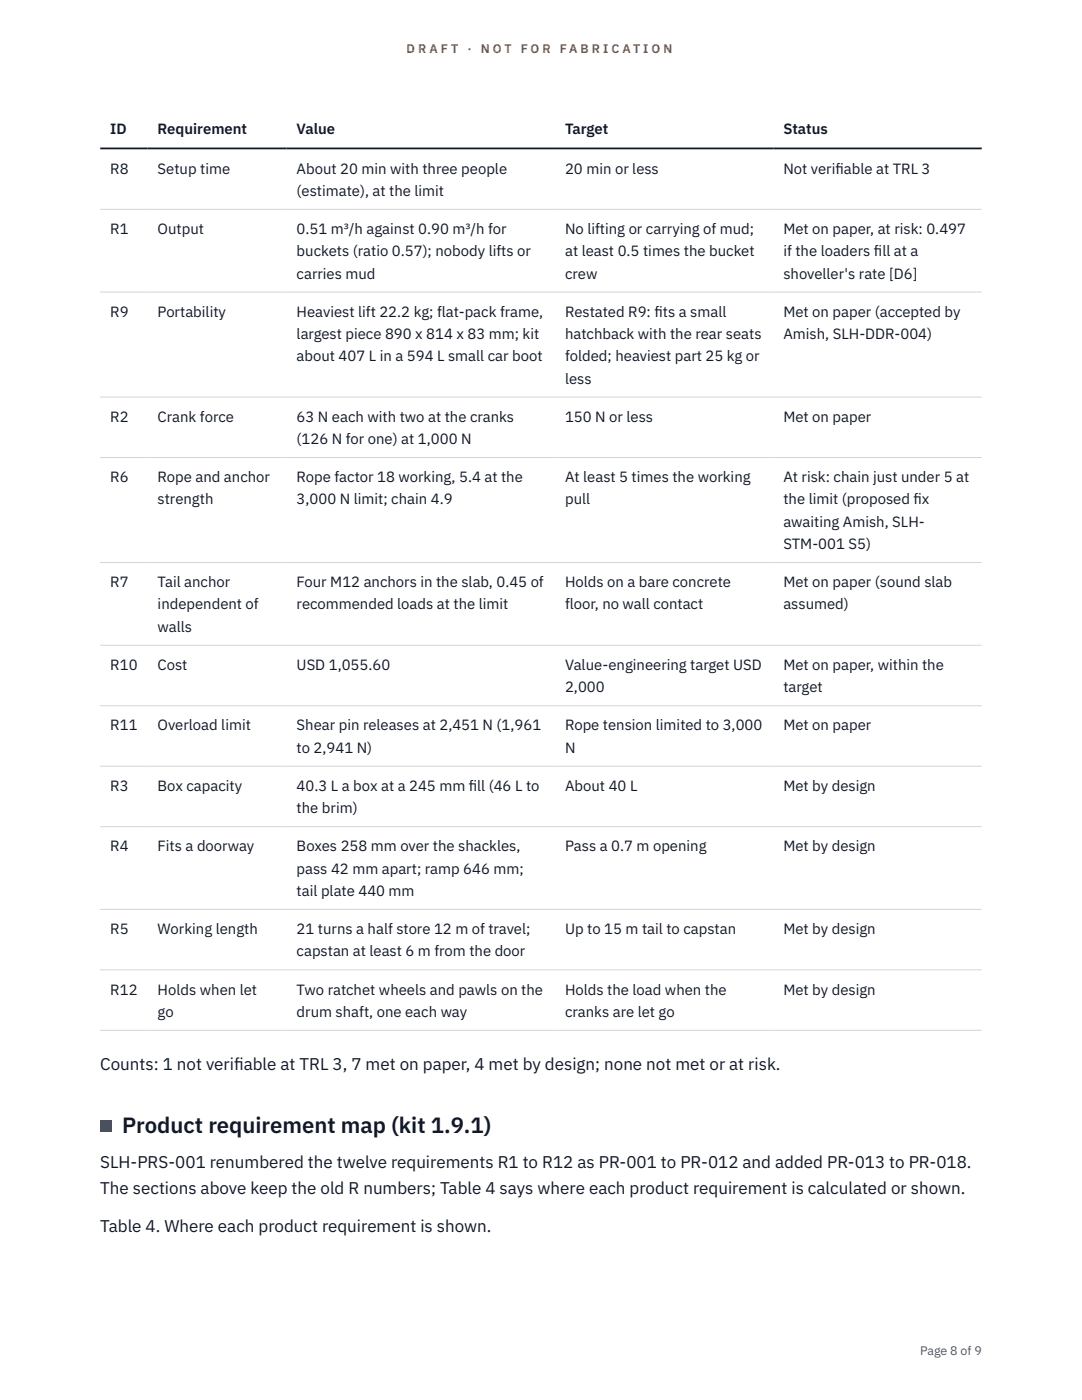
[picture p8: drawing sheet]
<svg xmlns="http://www.w3.org/2000/svg" width="216mm" height="279mm" viewBox="0 0 216 279" stroke-linecap="round" stroke-linejoin="round" font-family="sans-serif">
<defs><g id="words">
<text font-size="4.4" fill="#111827" x="24.4" y="226.2">Product requirement map (kit 1.9.1)</text>
<g font-size="3.4" fill="#111827">
<text x="20" y="213.5">Counts: 1 not verif</text>
<text x="46.7" y="213.5">iable at TRL 3, 7 met on paper, 4 met by design; none not met or at risk.</text>
<text x="20" y="233.1">SLH-PRS-001 renumbered the twelve requirements R1 to R12 as PR-001 to PR-012 and added PR-013 to PR-018.</text>
<text x="20" y="238.2">The sections above keep the old R numbers; Table 4 says where each product requirement is calculated or shown.</text>
<text x="20" y="245.9">Table 4. Where each product requirement is shown.</text>
</g>
<g font-size="3" fill="#111827">
<text x="22" y="26.8">ID</text>
<text x="31.5" y="26.8">Requirement</text>
<text x="59.2" y="26.8">Value</text>
<text x="112.8" y="26.8">Target</text>
<text x="156.3" y="26.8">Status</text>
<text x="22" y="34.6">R8</text>
<text x="31.5" y="34.6">Setup time</text>
<text x="59.2" y="34.6">About 20 min with three people</text>
<text x="112.8" y="34.6">20 min or less</text>
<text x="156.3" y="34.6">Not verif</text>
<text x="166.7" y="34.6">iable at TRL 3</text>
<text x="59.2" y="39.1">(estimate), at the limit</text>
<text x="22" y="46.7">R1</text>
<text x="31.5" y="46.7">Output</text>
<text x="59.2" y="46.7">0.51 m³/h against 0.90 m³/h for</text>
<text x="112.8" y="46.7">No lifting or carrying of mud;</text>
<text x="156.3" y="46.7">Met on paper, at risk: 0.497</text>
<text x="59.2" y="51.1">buckets (ratio 0.57); nobody lifts or</text>
<text x="112.8" y="51.1">at least 0.5 times the bucket</text>
<text x="156.3" y="51.1">if the loaders f</text>
<text x="174.4" y="51.1">ill at a</text>
<text x="59.2" y="55.6">carries mud</text>
<text x="112.8" y="55.6">crew</text>
<text x="156.3" y="55.6">shoveller's rate [D6]</text>
<text x="22" y="63.2">R9</text>
<text x="31.5" y="63.2">Portability</text>
<text x="59.2" y="63.2">Heaviest lift 22.2 kg; flat-pack frame,</text>
<text x="112.8" y="63.2">Restated R9: f</text>
<text x="130.6" y="63.2">its a small</text>
<text x="156.3" y="63.2">Met on paper (accepted by</text>
<text x="59.2" y="67.7">largest piece 890 x 814 x 83 mm; kit</text>
<text x="112.8" y="67.7">hatchback with the rear seats</text>
<text x="156.3" y="67.7">Amish, SLH-DDR-004)</text>
<text x="59.2" y="72.1">about 407 L in a 594 L small car boot</text>
<text x="112.8" y="72.1">folded; heaviest part 25 kg or</text>
<text x="112.8" y="76.5">less</text>
<text x="22" y="84.2">R2</text>
<text x="31.5" y="84.2">Crank force</text>
<text x="59.2" y="84.2">63 N each with two at the cranks</text>
<text x="59.2" y="88.6">(126 N for one) at 1,000 N</text>
<text x="112.8" y="84.2">150 N or less</text>
<text x="156.3" y="84.2">Met on paper</text>
<text x="22" y="96.2">R6</text>
<text x="31.5" y="96.2">Rope and anchor</text>
<text x="31.5" y="100.7">strength</text>
<text x="59.2" y="96.2">Rope factor 18 working, 5.4 at the</text>
<text x="59.2" y="100.7">3,000 N limit; chain 4.9</text>
<text x="112.8" y="96.2">At least 5 times the working</text>
<text x="112.8" y="100.7">pull</text>
<text x="156.3" y="96.2">At risk: chain just under 5 at</text>
<text x="156.3" y="100.7">the limit (proposed f</text>
<text x="182.3" y="100.7">ix</text>
<text x="156.3" y="105.1">awaiting Amish, SLH-</text>
<text x="156.3" y="109.6">STM-001 S5)</text>
<text x="22" y="117.2">R7</text>
<text x="31.5" y="117.2">Tail anchor</text>
<text x="59.2" y="117.2">Four M12 anchors in the slab, 0.45 of</text>
<text x="112.8" y="117.2">Holds on a bare concrete</text>
<text x="156.3" y="117.2">Met on paper (sound slab</text>
<text x="31.5" y="121.6">independent of</text>
<text x="59.2" y="121.6">recommended loads at the limit</text>
<text x="112.8" y="121.6">floor, no wall contact</text>
<text x="156.3" y="121.6">assumed)</text>
<text x="31.5" y="126.1">walls</text>
<text x="22" y="133.7">R10</text>
<text x="31.5" y="133.7">Cost</text>
<text x="59.2" y="133.7">USD 1,055.60</text>
<text x="112.8" y="133.7">Value-engineering target USD</text>
<text x="156.3" y="133.7">Met on paper, within the</text>
<text x="112.8" y="138.1">2,000</text>
<text x="156.3" y="138.1">target</text>
<text x="22" y="145.8">R11</text>
<text x="31.5" y="145.8">Overload limit</text>
<text x="59.2" y="145.8">Shear pin releases at 2,451 N (1,961</text>
<text x="112.8" y="145.8">Rope tension limited to 3,000</text>
<text x="156.3" y="145.8">Met on paper</text>
<text x="59.2" y="150.2">to 2,941 N)</text>
<text x="112.8" y="150.2">N</text>
<text x="22" y="157.8">R3</text>
<text x="31.5" y="157.8">Box capacity</text>
<text x="59.2" y="157.8">40.3 L a box at a 245 mm f</text>
<text x="93.5" y="157.8">ill (46 L to</text>
<text x="112.8" y="157.8">About 40 L</text>
<text x="156.3" y="157.8">Met by design</text>
<text x="59.2" y="162.3">the brim)</text>
<text x="22" y="169.9">R4</text>
<text x="31.5" y="169.9">Fits a doorway</text>
<text x="59.2" y="169.9">Boxes 258 mm over the shackles,</text>
<text x="112.8" y="169.9">Pass a 0.7 m opening</text>
<text x="156.3" y="169.9">Met by design</text>
<text x="59.2" y="174.3">pass 42 mm apart; ramp 646 mm;</text>
<text x="59.2" y="178.8">tail plate 440 mm</text>
<text x="22" y="186.4">R5</text>
<text x="31.5" y="186.4">Working length</text>
<text x="59.2" y="186.4">21 turns a half store 12 m of travel;</text>
<text x="59.2" y="190.9">capstan at least 6 m from the door</text>
<text x="112.8" y="186.4">Up to 15 m tail to capstan</text>
<text x="156.3" y="186.4">Met by design</text>
<text x="22" y="198.5">R12</text>
<text x="31.5" y="198.5">Holds when let</text>
<text x="31.5" y="202.9">go</text>
<text x="59.2" y="198.5">Two ratchet wheels and pawls on the</text>
<text x="59.2" y="202.9">drum shaft, one each way</text>
<text x="112.8" y="198.5">Holds the load when the</text>
<text x="112.8" y="202.9">cranks are let go</text>
<text x="156.3" y="198.5">Met by design</text>
</g>
<g font-size="2.5" fill="#b45309">
<text x="81.1" y="10.5">D R A F T</text>
<text x="93.3" y="10.5">·</text>
<text x="95.9" y="10.5">N O T</text>
<text x="103.9" y="10.5">F O R</text>
<text x="111.7" y="10.5">F A B R I C A T I O N</text>
</g>
<text font-size="2.5" fill="#4b5563" x="183.6" y="270.3">Page 8 of 9</text>
</g></defs>
<path d="M20 41.8h175.9M20 58.3h175.9M20 79.2h175.9M20 91.3h175.9M20 112.3h175.9M20 128.8h175.9M20 140.8h175.9M20 152.9h175.9M20 165h175.9M20 181.5h175.9M20 193.6h175.9M20 205.6h175.9" fill="none" stroke="#d1d5db" stroke-width=".2"/>
<path d="M20 29.6h175.9" fill="none" stroke="#111827" stroke-width=".35"/>
<path d="M20 223.6h2.2v2.2h-2.2z" fill="#0f766e"/>
<use href="#words"/>
</svg>
